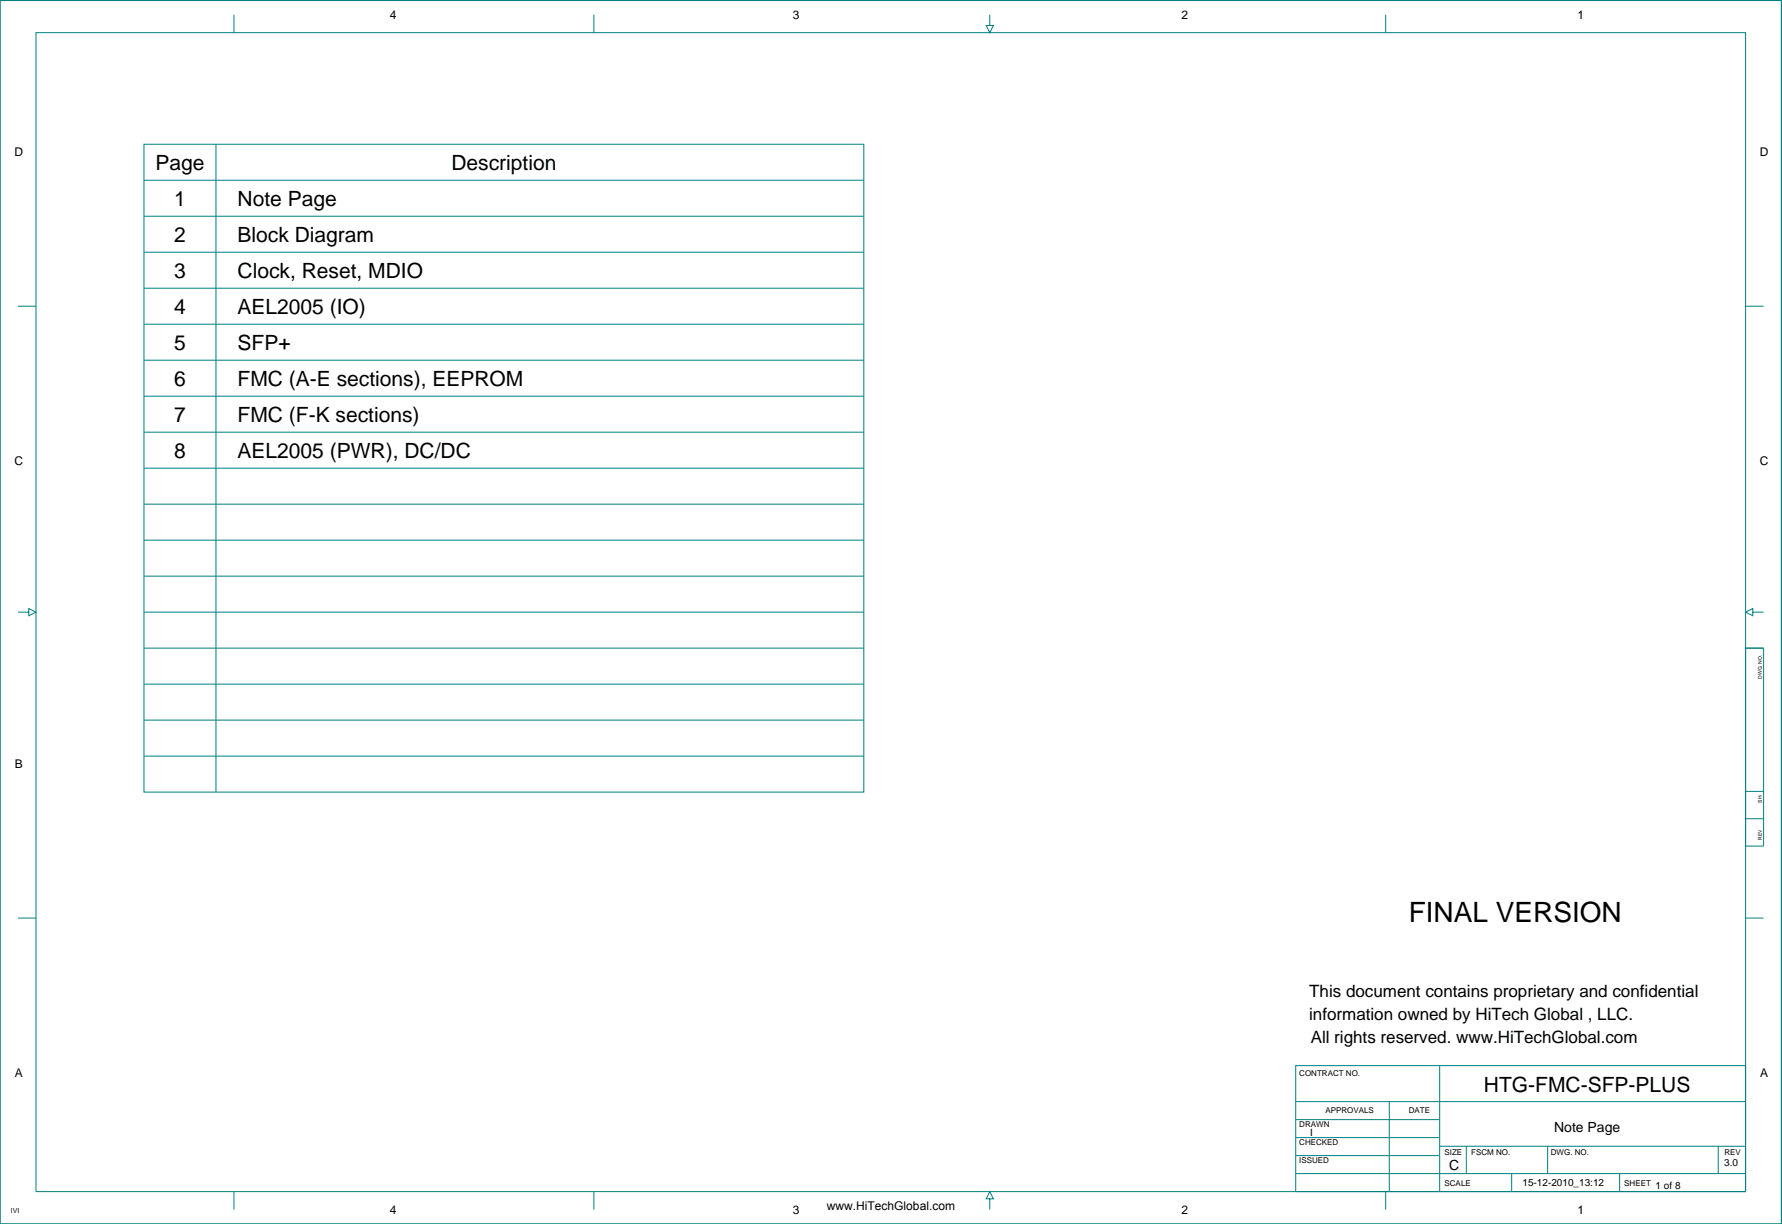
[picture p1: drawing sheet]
<svg xmlns="http://www.w3.org/2000/svg" width="629mm" height="432mm" viewBox="0 0 629 432" stroke-linecap="round" stroke-linejoin="round" font-family="sans-serif">
<defs><g id="words">
<text font-size="9.9" x="496.9" y="325.1">FINAL VERSION</text>
<g font-size="7.4">
<text x="54.8" y="59.9">Page</text>
<text x="159.2" y="60.1">Description</text>
<text x="61.4" y="72.6">1</text>
<text x="83.8" y="72.8">Note Page</text>
<text x="61.4" y="85.3">2</text>
<text x="83.8" y="85.5">Block Diagram</text>
<text x="61.4" y="98">3</text>
<text x="83.8" y="98.2">Clock, Reset, MDIO</text>
<text x="61.4" y="110.7">4</text>
<text x="83.8" y="110.9">AEL2005 (IO)</text>
<text x="61.4" y="123.4">5</text>
<text x="83.8" y="123.6">SFP+</text>
<text x="61.4" y="136.1">6</text>
<text x="83.8" y="136.3">FMC (A-E sections), EEPROM</text>
<text x="61.4" y="148.8">7</text>
<text x="83.8" y="149">FMC (F-K sections)</text>
<text x="61.4" y="161.5">8</text>
<text x="83.8" y="161.7">AEL2005 (PWR), DC/DC</text>
<text x="523.5" y="385.2">HTG-FMC-SFP-PLUS</text>
</g>
<g font-size="6">
<text x="461.9" y="351.8">This document contains proprietary and confidential</text>
<text x="461.8" y="360">information owned by HiTech Global , LLC.</text>
<text x="462.4" y="368.1">All rights reserved. www.HiTechGlobal.com</text>
</g>
<g font-size="4.9">
<text x="548.3" y="399.5">Note Page</text>
<text x="511.2" y="412.7">C</text>
</g>
<g font-size="4.2">
<text x="137.5" y="6.7">4</text>
<text x="279.7" y="6.7">3</text>
<text x="416.8" y="6.7">2</text>
<text x="556.5" y="6.7">1</text>
<text x="5.1" y="54.9">D</text>
<text x="620.9" y="54.9">D</text>
<text x="5.1" y="164.1">C</text>
<text x="620.9" y="164.1">C</text>
<text x="5.2" y="270.8">B</text>
<text x="5.2" y="380">A</text>
<text x="621" y="380">A</text>
<text x="137.5" y="428.2">4</text>
<text x="279.7" y="428.2">3</text>
<text x="291.7" y="426.7">www.HiTechGlobal.com</text>
<text x="416.8" y="428.2">2</text>
<text x="556.5" y="428.2">1</text>
</g>
<g font-size="3.5">
<text x="462.2" y="400.6">I</text>
<text x="608.3" y="411.5">3.0</text>
<text x="537.1" y="418.4">15-12-2010_13:12</text>
<text x="584.1" y="419.3">1 of 8</text>
</g>
<g font-size="2.8">
<text x="458.4" y="379.5">CONTRACT NO.</text>
<text x="467.6" y="392.7">APPROVALS</text>
<text x="497" y="392.7">DATE</text>
<text x="458.4" y="397.5">DRAWN</text>
<text x="458.4" y="403.9">CHECKED</text>
<text x="509.6" y="407.4">SIZE</text>
<text x="519" y="407.4">FSCM NO.</text>
<text x="547.1" y="407.4">DWG. NO.</text>
<text x="608.3" y="407.4">REV</text>
<text x="458.4" y="410.2">ISSUED</text>
<text x="509.6" y="418.5">SCALE</text>
<text x="573" y="418.5">SHEET</text>
</g>
<text font-size="2.5" x="3.8" y="427.9">IVI</text>
<g font-size="1.8">
<text x="621.5" y="239.5" transform="rotate(-90 621.5 239.5)">DWG. NO.</text>
<text x="621.5" y="283.2" transform="rotate(-90 621.5 283.2)">SH.</text>
<text x="621.5" y="296.2" transform="rotate(-90 621.5 296.2)">REV</text>
</g>
</g></defs>
<path d="M0 .1h628.5v431.7h-628.5z" fill="none" stroke="#fff" stroke-width=".35"/>
<path d="M0 .1h628.5v431.7h-628.5z" fill="none" stroke="#008080" stroke-width=".54"/>
<g fill="none" stroke="#008080" stroke-width=".35">
<path d="M12.7 11.5h603.1v408.9h-603.1zM82.5 5.2v6.3M209.5 5.2v6.3M349.2 5.2v3.8h-1.3l1.3 2.5 1.2-2.5h-1.2M488.8 5.2v6.3M50.8 50.9h253.9v228.5h-253.9zM76.2 50.9v228.5M50.8 63.6h253.9M50.8 76.3h253.9M50.8 89h253.9M6.3 108h6.4M50.8 101.7h253.9"/>
<path d="M50.8 114.4h253.9M615.8 108h6.4M50.8 127.1h253.9M50.8 139.8h253.9M50.8 152.5h253.9M50.8 177.9h253.9M50.8 165.2h253.9M50.8 190.6h253.9M6.3 215.9h3.9v1.3l2.5-1.3-2.5-1.2v1.2M50.8 203.3h253.9M50.8 215.9h253.9M618.3 215.9v1.3l-2.5-1.3 2.5-1.2v1.2h3.9"/>
<path d="M50.8 228.6h253.9M615.8 228.6h6.4v69.9h-6.4zM615.8 228.6h6.4M50.8 241.3h253.9M50.8 254h253.9M50.8 266.7h253.9M615.8 279.2h6.4M615.8 288.8h6.4M6.3 323.9h6.4M615.8 323.9h6.4M457.1 375.9h158.7v44.5h-158.7zM507.9 375.9v44.5"/>
<path d="M457.1 388.6h158.7M457.1 395h50.8M490.1 388.6v31.8M457.1 414h158.7M457.1 407.7h50.8M457.1 401.3h50.8M507.9 404.4h107.9M517.3 404.4v9.6M533.3 414v6.4M546 404.4v9.6M571.4 414v6.4M606.2 404.4v9.6"/>
<path d="M82.5 420.4v6.3M209.5 420.4v6.3M349.2 422.9h-1.3l1.3-2.5 1.2 2.5h-1.2v3.8M488.8 420.4v6.3"/>
</g>
<use href="#words"/>
</svg>
